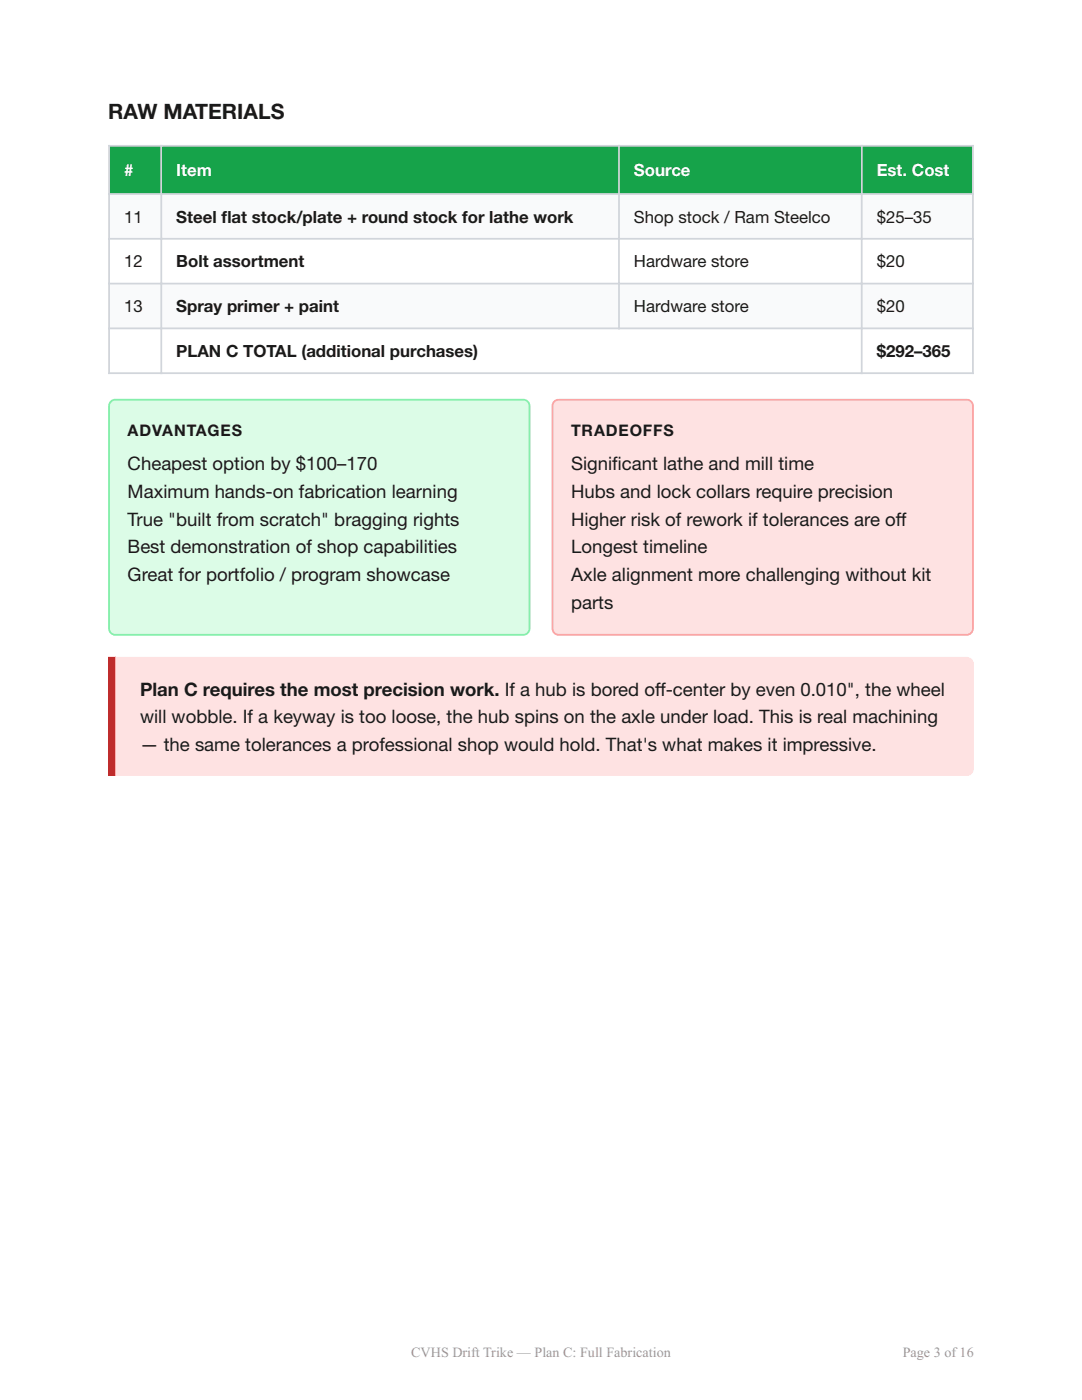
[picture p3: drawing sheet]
<svg xmlns="http://www.w3.org/2000/svg" width="216mm" height="279mm" viewBox="0 0 216 279" stroke-linecap="round" stroke-linejoin="round" font-family="sans-serif">
<defs><g id="words">
<text font-size="4.2" fill="#1a1a1a" x="21.6" y="23.8">RAW MATERIALS</text>
<g font-size="3.7" fill="#1a1a1a">
<text x="25.5" y="93.8">Cheapest option by $100–170</text>
<text x="113.9" y="93.8">Signif</text>
<text x="122.2" y="93.8">icant lathe and mill time</text>
<text x="25.5" y="99.3">Maximum hands-on fabrication learning</text>
<text x="113.9" y="99.3">Hubs and lock collars require precision</text>
<text x="25.5" y="104.9">True &quot;built from scratch&quot; bragging rights</text>
<text x="113.9" y="104.9">Higher risk of rework if tolerances are of</text>
<text x="178.8" y="104.9">f</text>
<text x="25.5" y="110.5">Best demonstration of shop capabilities</text>
<text x="113.9" y="110.5">Longest timeline</text>
<text x="25.5" y="116">Great for portfolio / program showcase</text>
<text x="113.9" y="116">Axle alignment more challenging without kit</text>
<text x="113.9" y="121.6">parts</text>
<text x="27.9" y="138.8">Plan C requires the most precision work. If a hub is bored of</text>
<text x="130.7" y="138.8">f-center by even 0.010&quot;, the wheel</text>
<text x="27.9" y="144.4">will wobble. If a keyway is too loose, the hub spins on the axle under load. This is real machining</text>
<text x="27.9" y="149.9">— the same tolerances a professional shop would hold. That's what makes it impressive.</text>
</g>
<g font-size="3.4" fill="#fff">
<text x="24.8" y="35.2">#</text>
<text x="35.2" y="35.2">Item</text>
<text x="126.5" y="35.2">Source</text>
<text x="174.9" y="35.2">Est. Cost</text>
</g>
<g font-size="3.4" fill="#1a1a1a">
<text x="24.8" y="44.4">11</text>
<text x="35.2" y="44.4">Steel f</text>
<text x="44.2" y="44.4">lat stock/plate + round stock for lathe work</text>
<text x="126.5" y="44.4">Shop stock / Ram Steelco</text>
<text x="174.9" y="44.4">$25–35</text>
<text x="24.8" y="53.3">12</text>
<text x="35.2" y="53.4">Bolt assortment</text>
<text x="126.5" y="53.3">Hardware store</text>
<text x="174.9" y="53.3">$20</text>
<text x="24.8" y="62.3">13</text>
<text x="35.2" y="62.3">Spray primer + paint</text>
<text x="126.5" y="62.3">Hardware store</text>
<text x="174.9" y="62.3">$20</text>
<text x="35.2" y="71.3">PLAN C TOTAL (additional purchases)</text>
<text x="174.9" y="71.3">$292–365</text>
</g>
<g font-size="3.2" fill="#1a1a1a">
<text x="25.5" y="87.1">ADVANTAGES</text>
<text x="113.9" y="87.1">TRADEOFFS</text>
</g>
<g font-size="2.8" fill="#999">
<text x="82" y="270.8">CVHS Drift Trike — Plan C: Full Fabrication</text>
<text x="180.1" y="270.8">Page 3 of 16</text>
</g>
</g></defs>
<g fill="#16a34a">
<path d="M21.8 29.1h10.4v9.6h-10.4z"/>
<path d="M32.2 29.1h91.3v9.6h-91.3z"/>
<path d="M123.5 29.1h48.4v9.6h-48.4z"/>
<path d="M171.9 29.1h22.2v9.6h-22.2z"/>
</g>
<g fill="#f9fafb">
<path d="M21.8 38.7h10.4v9h-10.4z"/>
<path d="M32.2 38.7h91.3v9h-91.3z"/>
<path d="M123.5 38.7h48.4v9h-48.4z"/>
<path d="M171.9 38.7h22.2v9h-22.2z"/>
<path d="M21.8 56.6h10.4v8.9h-10.4z"/>
<path d="M32.2 56.6h91.3v8.9h-91.3z"/>
<path d="M123.5 56.6h48.4v8.9h-48.4z"/>
<path d="M171.9 56.6h22.2v8.9h-22.2z"/>
</g>
<path d="M21.6 29.1h172.7M21.6 38.7h172.7M21.8 28.9v45.8M32.2 28.9v45.8M123.5 28.9v36.8M171.9 28.9v45.8M194.1 28.9v45.8M21.6 47.7h172.7M21.6 56.6h172.7M21.6 65.5h172.7M21.6 74.5h172.7" fill="none" stroke="#d1d5db" stroke-width=".35"/>
<path d="M21.6 79.6h84.2v47.3h-84.2z" fill="#dcfce7"/>
<path d="M22.4 80.1l.6-.2h81.4a1.06 1.06 0 0 1 1.1 1.1v44.5a1.06 1.06 0 0 1-1.1 1h-81.4a1.06 1.06 0 0 1-1.1-1v-44.5l.1-.3zM21.9 80.2l.7-.5 .4-.1h81.4a1.41 1.41 0 0 1 1.4 1.4v44.5a1.41 1.41 0 0 1-1.4 1.4h-81.4a1.41 1.41 0 0 1-1.4-1.4v-44.5z" fill-rule="evenodd" fill="#86efac"/>
<path d="M110.1 79.6h84.2v47.3h-84.2z" fill="#fee2e2"/>
<path d="M110.9 80.1l.6-.2h81.4a1.06 1.06 0 0 1 1.1 1.1v44.5a1.06 1.06 0 0 1-1.1 1h-81.4a1.06 1.06 0 0 1-1.1-1v-44.5l.1-.3zM110.3 80.2l.7-.5 .5-.1h81.4a1.41 1.41 0 0 1 1.4 1.4v44.5a1.41 1.41 0 0 1-1.4 1.4h-81.4a1.41 1.41 0 0 1-1.4-1.4v-44.5z" fill-rule="evenodd" fill="#fca5a5"/>
<path d="M21.6 131.1h172.7v23.8h-172.7z" fill="#fee2e2"/>
<path d="M23 131.1l.1 23.8zM21.6 131.1h1.5v23.8h-1.5z" fill-rule="evenodd" fill="#dc2626"/>
<use href="#words"/>
</svg>
